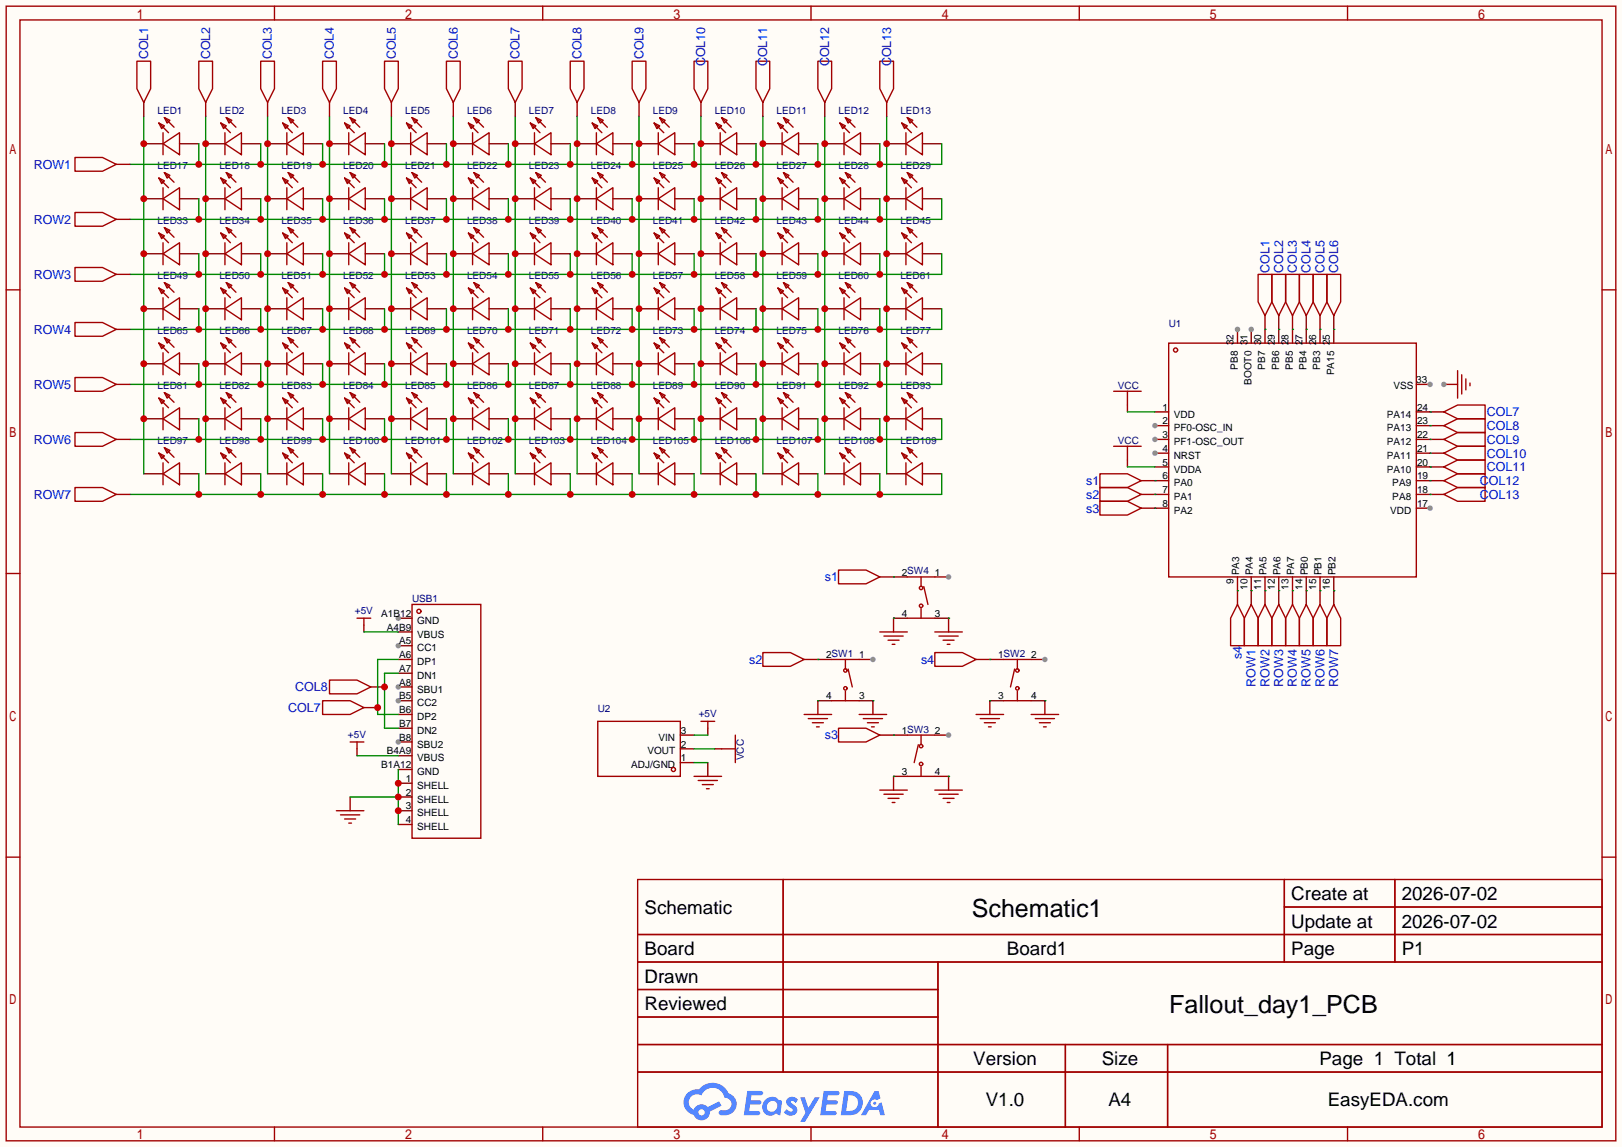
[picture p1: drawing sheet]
<svg xmlns="http://www.w3.org/2000/svg" width="299mm" height="212mm" viewBox="0 0 299 212" stroke-linecap="round" stroke-linejoin="round" font-family="sans-serif">
<defs><g id="words">
<g font-size="4.6">
<text x="179.4" y="169.4">Schematic1</text>
<text x="215.9" y="187.1">Fallout_day1_PCB</text>
</g>
<g font-size="3.5">
<text x="238.4" y="166.2">Create at</text>
<text x="258.8" y="166.2">2026-07-02</text>
<text x="119" y="168.8">Schematic</text>
<text x="238.4" y="171.3">Update at</text>
<text x="258.8" y="171.3">2026-07-02</text>
<text x="119" y="176.4">Board</text>
<text x="185.9" y="176.4">Board1</text>
<text x="238.4" y="176.4">Page</text>
<text x="258.8" y="176.4">P1</text>
<text x="119" y="181.5">Drawn</text>
<text x="119" y="186.6">Reviewed</text>
<text x="179.7" y="196.7">Version</text>
<text x="203.4" y="196.7">Size</text>
<text x="243.6" y="196.7">Page 1 Total 1</text>
<text x="182" y="204.3">V1.0</text>
<text x="204.7" y="204.3">A4</text>
<text x="245.1" y="204.3">EasyEDA.com</text>
</g>
<g font-size="2.3" fill="#00f">
<text x="27.4" y="11" transform="rotate(-90 27.4 11)">COL1</text>
<text x="38.8" y="11" transform="rotate(-90 38.8 11)">COL2</text>
<text x="50.2" y="11" transform="rotate(-90 50.2 11)">COL3</text>
<text x="61.6" y="11" transform="rotate(-90 61.6 11)">COL4</text>
<text x="73.1" y="11" transform="rotate(-90 73.1 11)">COL5</text>
<text x="84.5" y="11" transform="rotate(-90 84.5 11)">COL6</text>
<text x="95.9" y="11" transform="rotate(-90 95.9 11)">COL7</text>
<text x="107.4" y="11" transform="rotate(-90 107.4 11)">COL8</text>
<text x="118.8" y="11" transform="rotate(-90 118.8 11)">COL9</text>
<text x="130.2" y="12.3" transform="rotate(-90 130.2 12.3)">COL10</text>
<text x="141.7" y="12.3" transform="rotate(-90 141.7 12.3)">COL11</text>
<text x="153.1" y="12.3" transform="rotate(-90 153.1 12.3)">COL12</text>
<text x="164.5" y="12.3" transform="rotate(-90 164.5 12.3)">COL13</text>
<text x="6.2" y="31.2">ROW1</text>
<text x="6.2" y="41.3">ROW2</text>
<text x="6.2" y="51.5">ROW3</text>
<text x="234.4" y="50.4" transform="rotate(-90 234.4 50.4)">COL1</text>
<text x="236.9" y="50.4" transform="rotate(-90 236.9 50.4)">COL2</text>
<text x="239.4" y="50.4" transform="rotate(-90 239.4 50.4)">COL3</text>
<text x="242" y="50.4" transform="rotate(-90 242 50.4)">COL4</text>
<text x="244.5" y="50.4" transform="rotate(-90 244.5 50.4)">COL5</text>
<text x="247.1" y="50.4" transform="rotate(-90 247.1 50.4)">COL6</text>
<text x="6.2" y="61.6">ROW4</text>
<text x="6.2" y="71.8">ROW5</text>
<text x="274.5" y="76.9">COL7</text>
<text x="6.2" y="82">ROW6</text>
<text x="274.5" y="82">COL9</text>
<text x="274.5" y="79.4">COL8</text>
<text x="200.5" y="89.6">s1</text>
<text x="273.2" y="89.6">COL12</text>
<text x="274.5" y="87">COL11</text>
<text x="274.5" y="84.5">COL10</text>
<text x="6.2" y="92.1">ROW7</text>
<text x="200.5" y="92.1">s2</text>
<text x="200.5" y="94.7">s3</text>
<text x="273.2" y="92.1">COL13</text>
<text x="152.3" y="107.4">s1</text>
<text x="138.3" y="122.6">s2</text>
<text x="170.1" y="122.6">s4</text>
<text x="229.3" y="121.8" transform="rotate(-90 229.3 121.8)">s4</text>
<text x="53.2" y="131.5">COL7</text>
<text x="54.5" y="127.7">COL8</text>
<text x="231.8" y="126.9" transform="rotate(-90 231.8 126.9)">ROW1</text>
<text x="234.4" y="126.9" transform="rotate(-90 234.4 126.9)">ROW2</text>
<text x="236.9" y="126.9" transform="rotate(-90 236.9 126.9)">ROW3</text>
<text x="239.4" y="126.9" transform="rotate(-90 239.4 126.9)">ROW4</text>
<text x="242" y="126.9" transform="rotate(-90 242 126.9)">ROW5</text>
<text x="244.5" y="126.9" transform="rotate(-90 244.5 126.9)">ROW6</text>
<text x="247.1" y="126.9" transform="rotate(-90 247.1 126.9)">ROW7</text>
<text x="152.3" y="136.6">s3</text>
</g>
<g font-size="1.8" fill="#000080">
<text x="29.1" y="21">LED1</text>
<text x="40.5" y="21">LED2</text>
<text x="51.9" y="21">LED3</text>
<text x="63.4" y="21">LED4</text>
<text x="74.8" y="21">LED5</text>
<text x="86.2" y="21">LED6</text>
<text x="97.7" y="21">LED7</text>
<text x="109.1" y="21">LED8</text>
<text x="120.5" y="21">LED9</text>
<text x="132" y="21">LED10</text>
<text x="143.4" y="21">LED11</text>
<text x="154.8" y="21">LED12</text>
<text x="166.2" y="21">LED13</text>
<text x="29.1" y="31.2">LED17</text>
<text x="40.5" y="31.2">LED18</text>
<text x="51.9" y="31.2">LED19</text>
<text x="63.4" y="31.2">LED20</text>
<text x="74.8" y="31.2">LED21</text>
<text x="86.2" y="31.2">LED22</text>
<text x="97.7" y="31.2">LED23</text>
<text x="109.1" y="31.2">LED24</text>
<text x="120.5" y="31.2">LED25</text>
<text x="132" y="31.2">LED26</text>
<text x="143.4" y="31.2">LED27</text>
<text x="154.8" y="31.2">LED28</text>
<text x="166.2" y="31.2">LED29</text>
<text x="29.1" y="41.3">LED33</text>
<text x="40.5" y="41.3">LED34</text>
<text x="51.9" y="41.3">LED35</text>
<text x="63.4" y="41.3">LED36</text>
<text x="74.8" y="41.3">LED37</text>
<text x="86.2" y="41.3">LED38</text>
<text x="97.7" y="41.3">LED39</text>
<text x="109.1" y="41.3">LED40</text>
<text x="120.5" y="41.3">LED41</text>
<text x="132" y="41.3">LED42</text>
<text x="143.4" y="41.3">LED43</text>
<text x="154.8" y="41.3">LED44</text>
<text x="166.2" y="41.3">LED45</text>
<text x="29.1" y="51.5">LED49</text>
<text x="40.5" y="51.5">LED50</text>
<text x="51.9" y="51.5">LED51</text>
<text x="63.4" y="51.5">LED52</text>
<text x="74.8" y="51.5">LED53</text>
<text x="86.2" y="51.5">LED54</text>
<text x="97.7" y="51.5">LED55</text>
<text x="109.1" y="51.5">LED56</text>
<text x="120.5" y="51.5">LED57</text>
<text x="132" y="51.5">LED58</text>
<text x="143.4" y="51.5">LED59</text>
<text x="154.8" y="51.5">LED60</text>
<text x="166.2" y="51.5">LED61</text>
<text x="29.1" y="61.6">LED65</text>
<text x="40.5" y="61.6">LED66</text>
<text x="51.9" y="61.6">LED67</text>
<text x="63.4" y="61.6">LED68</text>
<text x="74.8" y="61.6">LED69</text>
<text x="86.2" y="61.6">LED70</text>
<text x="97.7" y="61.6">LED71</text>
<text x="109.1" y="61.6">LED72</text>
<text x="120.5" y="61.6">LED73</text>
<text x="132" y="61.6">LED74</text>
<text x="143.4" y="61.6">LED75</text>
<text x="154.8" y="61.6">LED76</text>
<text x="166.2" y="61.6">LED77</text>
<text x="215.8" y="60.4">U1</text>
<text x="29.1" y="71.8">LED81</text>
<text x="40.5" y="71.8">LED82</text>
<text x="51.9" y="71.8">LED83</text>
<text x="63.4" y="71.8">LED84</text>
<text x="74.8" y="71.8">LED85</text>
<text x="86.2" y="71.8">LED86</text>
<text x="97.7" y="71.8">LED87</text>
<text x="109.1" y="71.8">LED88</text>
<text x="120.5" y="71.8">LED89</text>
<text x="132" y="71.8">LED90</text>
<text x="143.4" y="71.8">LED91</text>
<text x="154.8" y="71.8">LED92</text>
<text x="166.2" y="71.8">LED93</text>
<text x="206.4" y="71.8">VCC</text>
<text x="29.1" y="82">LED97</text>
<text x="40.5" y="82">LED98</text>
<text x="51.9" y="82">LED99</text>
<text x="63.4" y="82">LED100</text>
<text x="74.8" y="82">LED101</text>
<text x="86.2" y="82">LED102</text>
<text x="97.7" y="82">LED103</text>
<text x="109.1" y="82">LED104</text>
<text x="120.5" y="82">LED105</text>
<text x="132" y="82">LED106</text>
<text x="143.4" y="82">LED107</text>
<text x="154.8" y="82">LED108</text>
<text x="166.2" y="82">LED109</text>
<text x="206.4" y="82">VCC</text>
<text x="65.5" y="113.5">+5V</text>
<text x="76.1" y="111.2">USB1</text>
<text x="110.4" y="131.5">U2</text>
<text x="64.2" y="136.3">+5V</text>
<text x="129" y="132.5">+5V</text>
<text x="137.3" y="140.4" transform="rotate(-90 137.3 140.4)">VCC</text>
</g>
<g font-size="1.8">
<text x="227.8" y="63.7" transform="rotate(-90 227.8 63.7)">32</text>
<text x="230.3" y="63.7" transform="rotate(-90 230.3 63.7)">31</text>
<text x="232.8" y="63.7" transform="rotate(-90 232.8 63.7)">30</text>
<text x="235.4" y="63.7" transform="rotate(-90 235.4 63.7)">29</text>
<text x="237.9" y="63.7" transform="rotate(-90 237.9 63.7)">28</text>
<text x="240.5" y="63.7" transform="rotate(-90 240.5 63.7)">27</text>
<text x="243" y="63.7" transform="rotate(-90 243 63.7)">26</text>
<text x="245.5" y="63.7" transform="rotate(-90 245.5 63.7)">25</text>
<text x="228.5" y="68.3" transform="rotate(-90 228.5 68.3)">PB8</text>
<text x="231.1" y="71.1" transform="rotate(-90 231.1 71.1)">BOOT0</text>
<text x="233.6" y="68.3" transform="rotate(-90 233.6 68.3)">PB7</text>
<text x="236.1" y="68.3" transform="rotate(-90 236.1 68.3)">PB6</text>
<text x="238.7" y="68.3" transform="rotate(-90 238.7 68.3)">PB5</text>
<text x="241.2" y="68.3" transform="rotate(-90 241.2 68.3)">PB4</text>
<text x="243.8" y="68.3" transform="rotate(-90 243.8 68.3)">PB3</text>
<text x="246.3" y="69.3" transform="rotate(-90 246.3 69.3)">PA15</text>
<text x="257.3" y="71.8">VSS</text>
<text x="261.5" y="70.8">33</text>
<text x="214.6" y="75.8">1</text>
<text x="216.7" y="77.1">VDD</text>
<text x="256" y="77.1">PA14</text>
<text x="261.6" y="75.8">24</text>
<text x="214.6" y="78.4">2</text>
<text x="214.6" y="80.9">3</text>
<text x="214.6" y="83.5">4</text>
<text x="216.7" y="79.7">PF0-OSC_IN</text>
<text x="216.7" y="82.2">PF1-OSC_OUT</text>
<text x="256" y="82.2">PA12</text>
<text x="256" y="79.7">PA13</text>
<text x="261.6" y="83.5">21</text>
<text x="261.6" y="80.9">22</text>
<text x="261.6" y="78.4">23</text>
<text x="214.6" y="86">5</text>
<text x="214.6" y="88.5">6</text>
<text x="216.7" y="84.7">NRST</text>
<text x="216.7" y="87.3">VDDA</text>
<text x="216.7" y="89.8">PA0</text>
<text x="256" y="87.3">PA10</text>
<text x="256" y="84.7">PA11</text>
<text x="257.1" y="89.8">PA9</text>
<text x="261.6" y="88.5">19</text>
<text x="261.6" y="86">20</text>
<text x="214.6" y="91.1">7</text>
<text x="214.6" y="93.6">8</text>
<text x="216.7" y="92.4">PA1</text>
<text x="216.7" y="94.9">PA2</text>
<text x="256.7" y="94.9">VDD</text>
<text x="257.1" y="92.4">PA8</text>
<text x="261.6" y="93.6">17</text>
<text x="261.6" y="91.1">18</text>
<text x="166.5" y="106.3">2SW4</text>
<text x="172.6" y="106.3">1</text>
<text x="227.8" y="107.9" transform="rotate(-90 227.8 107.9)">9</text>
<text x="228.8" y="106.3" transform="rotate(-90 228.8 106.3)">PA3</text>
<text x="231.3" y="106.3" transform="rotate(-90 231.3 106.3)">PA4</text>
<text x="233.9" y="106.3" transform="rotate(-90 233.9 106.3)">PA5</text>
<text x="236.4" y="106.3" transform="rotate(-90 236.4 106.3)">PA6</text>
<text x="238.9" y="106.3" transform="rotate(-90 238.9 106.3)">PA7</text>
<text x="241.5" y="106.3" transform="rotate(-90 241.5 106.3)">PB0</text>
<text x="244" y="106.3" transform="rotate(-90 244 106.3)">PB1</text>
<text x="246.6" y="106.3" transform="rotate(-90 246.6 106.3)">PB2</text>
<text x="70.4" y="113.9">A1B12</text>
<text x="166.5" y="113.9">4</text>
<text x="172.6" y="113.9">3</text>
<text x="230.3" y="109" transform="rotate(-90 230.3 109)">10</text>
<text x="232.8" y="109" transform="rotate(-90 232.8 109)">11</text>
<text x="235.4" y="109" transform="rotate(-90 235.4 109)">12</text>
<text x="237.9" y="109" transform="rotate(-90 237.9 109)">13</text>
<text x="240.5" y="109" transform="rotate(-90 240.5 109)">14</text>
<text x="243" y="109" transform="rotate(-90 243 109)">15</text>
<text x="245.5" y="109" transform="rotate(-90 245.5 109)">16</text>
<text x="71.4" y="116.5">A4B9</text>
<text x="73.7" y="119">A5</text>
<text x="77" y="117.8">VBUS</text>
<text x="77" y="115.2">GND</text>
<text x="73.7" y="124.1">A7</text>
<text x="73.7" y="121.6">A6</text>
<text x="77" y="125.4">DN1</text>
<text x="77" y="122.8">DP1</text>
<text x="77" y="120.3">CC1</text>
<text x="152.5" y="121.6">2SW1</text>
<text x="158.6" y="121.6">1</text>
<text x="184.3" y="121.6">1SW2</text>
<text x="190.4" y="121.6">2</text>
<text x="73.7" y="131.7">B6</text>
<text x="73.7" y="129.2">B5</text>
<text x="73.7" y="126.6">A8</text>
<text x="77" y="130.5">CC2</text>
<text x="77" y="127.9">SBU1</text>
<text x="152.5" y="129.2">4</text>
<text x="158.6" y="129.2">3</text>
<text x="184.3" y="129.2">3</text>
<text x="190.4" y="129.2">4</text>
<text x="73.7" y="136.8">B8</text>
<text x="73.7" y="134.3">B7</text>
<text x="77" y="135.5">DN2</text>
<text x="77" y="133">DP2</text>
<text x="121.6" y="136.8">VIN</text>
<text x="125.7" y="135.5">3</text>
<text x="166.5" y="135.5">1SW3</text>
<text x="172.6" y="135.5">2</text>
<text x="70.4" y="141.9">B1A12</text>
<text x="71.4" y="139.3">B4A9</text>
<text x="77" y="143.2">GND</text>
<text x="77" y="140.6">VBUS</text>
<text x="77" y="138.1">SBU2</text>
<text x="116.6" y="141.9">ADJ/GND</text>
<text x="119.5" y="139.3">VOUT</text>
<text x="125.7" y="140.6">1</text>
<text x="125.7" y="138.1">2</text>
<text x="166.5" y="143.2">3</text>
<text x="172.6" y="143.2">4</text>
<text x="74.9" y="149.5">3</text>
<text x="74.9" y="147">2</text>
<text x="74.9" y="144.4">1</text>
<text x="77" y="148.2">SHELL</text>
<text x="77" y="145.7">SHELL</text>
<text x="74.9" y="152">4</text>
<text x="77" y="153.3">SHELL</text>
<text x="77" y="150.8">SHELL</text>
</g>
</g></defs>
<path d="M0 0h299.5v211.8h-299.5z" fill="#fffcf7"/>
<g fill="none" stroke="#a10000" stroke-width=".25">
<path d="M1.1 1.1h297.2v209.6h-297.2zM3.7 3.7h292.1v204.5h-292.1zM50.7 1.1v2.6M100.2 1.1v2.6M149.7 1.1v2.6M199.3 1.1v2.6M248.8 1.1v2.6M1.1 53.5h2.6M295.8 53.5h2.5M1.1 105.9h2.6M295.8 105.9h2.5M1.1 158.3h2.6"/>
<path d="M295.8 158.3h2.5M117.7 162.4h178.1v45.8h-178.1zM117.7 172.6h178.1M117.7 177.7h178.1M144.6 162.4v35.6M173.2 177.7v30.5M237.1 162.4v15.3M237.1 167.5h58.7M257.5 162.4v15.3M117.7 182.8h55.5M117.7 192.9h178.1M117.7 187.8h55.5"/>
<path d="M117.7 198h178.1M196.7 192.9v15.3M215.6 192.9v15.3M50.7 208.2v2.5M100.2 208.2v2.5M149.7 208.2v2.5M199.3 208.2v2.5M248.8 208.2v2.5"/>
</g>
<g fill="#5487ff">
<path d="M145.5 202.8a1.3 1.3 0 0 1 1.8 .3l-.4 .6a.54 .54 0 0 0-.9-.2l.1 .2a1.58 1.58 0 0 1 1.1 1.6 1.43 1.43 0 0 1-2.5 .1l.5-.6a.64 .64 0 0 0 .5 .5 .64 .64 0 0 0 .7-.3l-.2-.2a1.6 1.6 0 0 1-1-1.6z"/>
<path d="M147.7 202.7h.9l.7 1.9 1.1-1.9h.9l-2.7 4.5h-.9l1-1.7z"/>
<path d="M138 201.5h1.6a1.31 1.31 0 0 1 1.2 .2 .4 .4 0 0 1-.3 .6h-1.8l-.1 .9h1.6a.4 .4 0 0 1 .4 .4 .4 .4 0 0 1-.4 .4h-1.7l-.2 1.2h.8a1.23 1.23 0 0 1 1.2 .2 .39 .39 0 0 1-.3 .6h-2.7z"/>
<path d="M152.1 201.5h1.6a1.32 1.32 0 0 1 1.3 .2 .39 .39 0 0 1-.4 .6h-1.7l-.2 .9h1.7a.4 .4 0 0 1 .3 .4 .4 .4 0 0 1-.4 .4h-1.7l-.2 1.2h.8a1.23 1.23 0 0 1 1.2 .2 .39 .39 0 0 1-.3 .6h-2.7z"/>
<path d="M161.5 201.5h.7l.4 1.3-.7 .4a.75 .75 0 0 0-1.1 .3 .75 .75 0 0 0 .5 1 .75 .75 0 0 0 .9-.6l.6-.3 .6 2.4h-.9l-.2-1h-1.9l-.5 1h-.9z"/>
<path d="M155.9 201.5l-.7 4.5h1.5a2.27 2.27 0 0 0 2.6-2.3 2.27 2.27 0 0 0-2.7-2.2zM156.6 202.3a1.5 1.5 0 0 1 1.8 1.5 1.5 1.5 0 0 1-1.9 1.4h-.3z"/>
<path d="M141.3 203.1a1.62 1.62 0 0 0-.4 2.1 1.62 1.62 0 0 0 2 .7l.4-.3 .3 .3 .5 .1 .3-2.5-.2-.3h-.4a1.58 1.58 0 0 0-2.5-.1zM141.9 203.6a.99 .99 0 0 1 1.6 .3 .99 .99 0 0 1-.9 1.4 .94 .94 0 0 1-1-.5 .94 .94 0 0 1 .3-1.2z"/>
<path d="M126.9 201.9a2.37 2.37 0 0 0 1.2 4 1.54 1.54 0 0 0 1.7 1 1.54 1.54 0 0 0 1.3-1.6l2.1-1.1-.5-.8-2 1.1a1.57 1.57 0 0 0-2.6 .4 1.5 1.5 0 0 1-.8-2.1 1.5 1.5 0 0 1 2.2-.5 2.23 2.23 0 0 1 2.3-1.4 2.23 2.23 0 0 1 2 1.8 1.16 1.16 0 0 1 1.2 1.1 1.16 1.16 0 0 1-1 1.3h-.7a.47 .47 0 0 0-.6 .3 .47 .47 0 0 0 .4 .6 2.23 2.23 0 0 0 2.3-.7 2.23 2.23 0 0 0 .4-2.3 2.16 2.16 0 0 0-1.3-1.1 3.2 3.2 0 0 0-5.4-.7l-1.2 .1zM129 205.4a.58 .58 0 0 1 1.1 0 .58 .58 0 0 1-1.1 0z"/>
<circle cx="161.5" cy="203.8" r=".28"/>
</g>
<g fill="none" stroke="#870000" stroke-width=".25">
<path d="M26.5 26.5h3.6M26.5 36.7h3.6M33.1 26.5h3.6M33.1 36.7h3.6M38 26.5h3.5M38 36.7h3.5M44.6 26.5h3.5M44.6 36.7h3.5M49.4 26.5h3.6M49.4 36.7h3.6M56 26.5h3.6M56 36.7h3.6"/>
<path d="M60.8 26.5h3.6M60.8 36.7h3.6M67.4 26.5h3.6M67.4 36.7h3.6M72.3 26.5h3.5M72.3 36.7h3.5M78.9 26.5h3.5M78.9 36.7h3.5M83.7 26.5h3.5M83.7 36.7h3.5M90.3 26.5h3.6M90.3 36.7h3.6"/>
<path d="M95.1 26.5h3.6M95.1 36.7h3.6M101.7 26.5h3.6M101.7 36.7h3.6M106.6 26.5h3.5M106.6 36.7h3.5M113.2 26.5h3.5M113.2 36.7h3.5M118 26.5h3.5M118 36.7h3.5M124.6 26.5h3.5M124.6 36.7h3.5"/>
<path d="M129.4 26.5h3.6M129.4 36.7h3.6M136 26.5h3.6M136 36.7h3.6M140.8 26.5h3.6M140.8 36.7h3.6M147.4 26.5h3.6M147.4 36.7h3.6M152.3 26.5h3.5M152.3 36.7h3.5M158.9 26.5h3.5M158.9 36.7h3.5"/>
<path d="M163.7 26.5h3.6M163.7 36.7h3.6M170.3 26.5h3.6M170.3 36.7h3.6M26.5 46.9h3.6M26.5 57h3.6M33.1 46.9h3.6M33.1 57h3.6M38 46.9h3.5M38 57h3.5M44.6 46.9h3.5M44.6 57h3.5"/>
<path d="M49.4 46.9h3.6M49.4 57h3.6M56 46.9h3.6M56 57h3.6M60.8 46.9h3.6M60.8 57h3.6M67.4 46.9h3.6M67.4 57h3.6M72.3 46.9h3.5M72.3 57h3.5M78.9 46.9h3.5M78.9 57h3.5"/>
<path d="M83.7 46.9h3.5M83.7 57h3.5M90.3 46.9h3.6M90.3 57h3.6M95.1 46.9h3.6M95.1 57h3.6M101.7 46.9h3.6M101.7 57h3.6M106.6 46.9h3.5M106.6 57h3.5M113.2 46.9h3.5M113.2 57h3.5"/>
<path d="M118 46.9h3.5M118 57h3.5M124.6 46.9h3.5M124.6 57h3.5M129.4 46.9h3.6M129.4 57h3.6M136 46.9h3.6M136 57h3.6M140.8 46.9h3.6M140.8 57h3.6M147.4 46.9h3.6M147.4 57h3.6"/>
<path d="M152.3 46.9h3.5M152.3 57h3.5M158.9 46.9h3.5M158.9 57h3.5M163.7 46.9h3.6M163.7 57h3.6M170.3 46.9h3.6M170.3 57h3.6M26.5 67.2h3.6M26.5 77.3h3.6M33.1 67.2h3.6M33.1 77.3h3.6"/>
<path d="M38 67.2h3.5M38 77.3h3.5M44.6 67.2h3.5M44.6 77.3h3.5M49.4 67.2h3.6M49.4 77.3h3.6M56 67.2h3.6M56 77.3h3.6M60.8 67.2h3.6M60.8 77.3h3.6M67.4 67.2h3.6M67.4 77.3h3.6"/>
<path d="M72.3 67.2h3.5M72.3 77.3h3.5M78.9 67.2h3.5M78.9 77.3h3.5M83.7 67.2h3.5M83.7 77.3h3.5M90.3 67.2h3.6M90.3 77.3h3.6M95.1 67.2h3.6M95.1 77.3h3.6M101.7 67.2h3.6M101.7 77.3h3.6"/>
<path d="M106.6 67.2h3.5M106.6 77.3h3.5M113.2 67.2h3.5M113.2 77.3h3.5M118 67.2h3.5M118 77.3h3.5M124.6 67.2h3.5M124.6 77.3h3.5M129.4 67.2h3.6M129.4 77.3h3.6M136 67.2h3.6M136 77.3h3.6"/>
<path d="M140.8 67.2h3.6M140.8 77.3h3.6M147.4 67.2h3.6M147.4 77.3h3.6M152.3 67.2h3.5M152.3 77.3h3.5M158.9 67.2h3.5M158.9 77.3h3.5M163.7 67.2h3.6M163.7 77.3h3.6M170.3 67.2h3.6M170.3 77.3h3.6"/>
<path d="M26.5 87.5h3.6M33.1 87.5h3.6M38 87.5h3.5M44.6 87.5h3.5M49.4 87.5h3.6M56 87.5h3.6M60.8 87.5h3.6M67.4 87.5h3.6M72.3 87.5h3.5M78.9 87.5h3.5M83.7 87.5h3.5M90.3 87.5h3.6"/>
<path d="M95.1 87.5h3.6M101.7 87.5h3.6M106.6 87.5h3.5M113.2 87.5h3.5M118 87.5h3.5M124.6 87.5h3.5M129.4 87.5h3.6M136 87.5h3.6M140.8 87.5h3.6M147.4 87.5h3.6M152.3 87.5h3.5M158.9 87.5h3.5"/>
<path d="M163.7 87.5h3.6M170.3 87.5h3.6"/>
</g>
<g fill="none" stroke="#a10000" stroke-width=".25">
<path d="M29.3 32.9l1.1 .5-.6 .5zM29.3 22.7l1.1 .5-.6 .5zM29.3 32.9l1.8 1.8M29.3 22.7l1.8 1.8M30.1 36.7l3-2v4zM30.1 26.5l3-2v4.1zM30.1 24.5v4.1M30.1 34.7v4M30.4 31.9l1 .5-.5 .5zM30.4 21.7l1 .5-.5 .5zM30.4 31.9l1.7 1.8M30.4 21.7l1.7 1.8"/>
<path d="M40.8 22.7l1 .5-.5 .5zM40.8 32.9l1 .5-.5 .5zM40.8 22.7l1.7 1.8M40.8 32.9l1.7 1.8M41.5 26.5l3.1-2v4.1zM41.5 36.7l3.1-2v4zM41.5 24.5v4.1M41.5 34.7v4M41.8 21.7l1 .5-.5 .5zM41.8 31.9l1 .5-.5 .5zM41.8 21.7l1.8 1.8M41.8 31.9l1.8 1.8"/>
<path d="M52.2 32.9l1 .5-.5 .5zM52.2 22.7l1 .5-.5 .5zM52.2 32.9l1.8 1.8M52.2 22.7l1.8 1.8M53 36.7l3-2v4zM53 26.5l3-2v4.1zM53 24.5v4.1M53 34.7v4M53.2 31.9l1 .5-.5 .5zM53.2 21.7l1 .5-.5 .5zM53.2 31.9l1.8 1.8M53.2 21.7l1.8 1.8"/>
<path d="M63.6 22.7l1 .5-.5 .5zM63.6 32.9l1 .5-.5 .5zM63.6 22.7l1.8 1.8M63.6 32.9l1.8 1.8M64.4 26.5l3-2v4.1zM64.4 36.7l3-2v4zM64.4 24.5v4.1M64.4 34.7v4M64.6 21.7l1.1 .5-.5 .5zM64.6 31.9l1.1 .5-.5 .5zM64.6 21.7l1.8 1.8M64.6 31.9l1.8 1.8"/>
<path d="M75.1 22.7l1 .5-.5 .5zM75.1 32.9l1 .5-.5 .5zM75.1 22.7l1.7 1.8M75.1 32.9l1.7 1.8M75.8 26.5l3.1-2v4.1zM75.8 36.7l3.1-2v4zM75.8 24.5v4.1M75.8 34.7v4M76.1 21.7l1 .5-.5 .5zM76.1 31.9l1 .5-.5 .5zM76.1 21.7l1.8 1.8M76.1 31.9l1.8 1.8"/>
<path d="M86.5 22.7l1 .5-.5 .5zM86.5 32.9l1 .5-.5 .5zM86.5 22.7l1.8 1.8M86.5 32.9l1.8 1.8M87.2 26.5l3.1-2v4.1zM87.2 36.7l3.1-2v4zM87.2 24.5v4.1M87.2 34.7v4M87.5 21.7l1 .5-.5 .5zM87.5 31.9l1 .5-.5 .5zM87.5 21.7l1.8 1.8M87.5 31.9l1.8 1.8"/>
<path d="M97.9 22.7l1 .5-.5 .5zM97.9 32.9l1 .5-.5 .5zM97.9 22.7l1.8 1.8M97.9 32.9l1.8 1.8M98.7 26.5l3-2v4.1zM98.7 36.7l3-2v4zM98.7 24.5v4.1M98.7 34.7v4M98.9 21.7l1 .5-.5 .5zM98.9 31.9l1 .5-.5 .5zM98.9 21.7l1.8 1.8M98.9 31.9l1.8 1.8"/>
<path d="M109.3 22.7l1.1 .5-.5 .5zM109.3 32.9l1.1 .5-.5 .5zM109.3 22.7l1.8 1.8M109.3 32.9l1.8 1.8M110.1 26.5l3.1-2v4.1zM110.1 36.7l3.1-2v4zM110.1 24.5v4.1M110.1 34.7v4M110.4 21.7l1 .5-.5 .5zM110.4 31.9l1 .5-.5 .5zM110.4 21.7l1.7 1.8M110.4 31.9l1.7 1.8"/>
<path d="M120.8 22.7l1 .5-.5 .5zM120.8 32.9l1 .5-.5 .5zM120.8 22.7l1.8 1.8M120.8 32.9l1.8 1.8M121.5 26.5l3.1-2v4.1zM121.5 36.7l3.1-2v4zM121.5 24.5v4.1M121.5 34.7v4M121.8 21.7l1 .5-.5 .5zM121.8 31.9l1 .5-.5 .5zM121.8 21.7l1.8 1.8M121.8 31.9l1.8 1.8"/>
<path d="M132.2 22.7l1 .5-.5 .5zM132.2 32.9l1 .5-.5 .5zM132.2 22.7l1.8 1.8M132.2 32.9l1.8 1.8M133 26.5l3-2v4.1zM133 36.7l3-2v4zM133 24.5v4.1M133 34.7v4M133.2 21.7l1 .5-.5 .5zM133.2 31.9l1 .5-.5 .5zM133.2 21.7l1.8 1.8M133.2 31.9l1.8 1.8"/>
<path d="M143.6 32.9l1.1 .5-.6 .5zM143.6 22.7l1.1 .5-.6 .5zM143.6 32.9l1.8 1.8M143.6 22.7l1.8 1.8M144.4 36.7l3-2v4zM144.4 26.5l3-2v4.1zM144.4 24.5v4.1M144.4 34.7v4M144.7 31.9l1 .5-.5 .5zM144.7 21.7l1 .5-.5 .5zM144.7 31.9l1.7 1.8M144.7 21.7l1.7 1.8"/>
<path d="M155.1 22.7l1 .5-.5 .5zM155.1 32.9l1 .5-.5 .5zM155.1 22.7l1.7 1.8M155.1 32.9l1.7 1.8M155.8 26.5l3.1-2v4.1zM155.8 36.7l3.1-2v4zM155.8 24.5v4.1M155.8 34.7v4M156.1 21.7l1 .5-.5 .5zM156.1 31.9l1 .5-.5 .5zM156.1 21.7l1.8 1.8M156.1 31.9l1.8 1.8"/>
<path d="M166.5 32.9l1 .5-.5 .5zM166.5 22.7l1 .5-.5 .5zM166.5 32.9l1.8 1.8M166.5 22.7l1.8 1.8M167.3 36.7l3-2v4zM167.3 26.5l3-2v4.1zM167.3 24.5v4.1M167.3 34.7v4M167.5 31.9l1 .5-.5 .5zM167.5 21.7l1 .5-.5 .5zM167.5 31.9l1.8 1.8M167.5 21.7l1.8 1.8"/>
<path d="M29.3 53.2l1.1 .5-.6 .5zM29.3 43.1l1.1 .5-.6 .5zM29.3 53.2l1.8 1.8M29.3 43.1l1.8 1.7M30.1 57l3-2v4.1zM30.1 46.9l3-2.1v4.1zM30.1 44.8v4.1M30.1 55v4.1M30.4 52.2l1 .5-.5 .5zM30.4 42l1 .5-.5 .6zM30.4 52.2l1.7 1.8M30.4 42l1.7 1.8"/>
<path d="M40.8 43.1l1 .5-.5 .5zM40.8 53.2l1 .5-.5 .5zM40.8 43.1l1.7 1.7M40.8 53.2l1.7 1.8M41.5 46.9l3.1-2.1v4.1zM41.5 57l3.1-2v4.1zM41.5 44.8v4.1M41.5 55v4.1M41.8 42l1 .5-.5 .6zM41.8 52.2l1 .5-.5 .5zM41.8 42l1.8 1.8M41.8 52.2l1.8 1.8"/>
<path d="M52.2 43.1l1 .5-.5 .5zM52.2 53.2l1 .5-.5 .5zM52.2 43.1l1.8 1.7M52.2 53.2l1.8 1.8M53 46.9l3-2.1v4.1zM53 57l3-2v4.1zM53 44.8v4.1M53 55v4.1M53.2 42l1 .5-.5 .6zM53.2 52.2l1 .5-.5 .5zM53.2 42l1.8 1.8M53.2 52.2l1.8 1.8"/>
<path d="M63.6 43.1l1 .5-.5 .5zM63.6 53.2l1 .5-.5 .5zM63.6 43.1l1.8 1.7M63.6 53.2l1.8 1.8M64.4 46.9l3-2.1v4.1zM64.4 57l3-2v4.1zM64.4 44.8v4.1M64.4 55v4.1M64.6 42l1.1 .5-.5 .6zM64.6 52.2l1.1 .5-.5 .5zM64.6 42l1.8 1.8M64.6 52.2l1.8 1.8"/>
<path d="M75.1 43.1l1 .5-.5 .5zM75.1 53.2l1 .5-.5 .5zM75.1 43.1l1.7 1.7M75.1 53.2l1.7 1.8M75.8 46.9l3.1-2.1v4.1zM75.8 57l3.1-2v4.1zM75.8 44.8v4.1M75.8 55v4.1M76.1 42l1 .5-.5 .6zM76.1 52.2l1 .5-.5 .5zM76.1 42l1.8 1.8M76.1 52.2l1.8 1.8"/>
<path d="M86.5 43.1l1 .5-.5 .5zM86.5 53.2l1 .5-.5 .5zM86.5 43.1l1.8 1.7M86.5 53.2l1.8 1.8M87.2 46.9l3.1-2.1v4.1zM87.2 57l3.1-2v4.1zM87.2 44.8v4.1M87.2 55v4.1M87.5 42l1 .5-.5 .6zM87.5 52.2l1 .5-.5 .5zM87.5 42l1.8 1.8M87.5 52.2l1.8 1.8"/>
<path d="M97.9 43.1l1 .5-.5 .5zM97.9 53.2l1 .5-.5 .5zM97.9 43.1l1.8 1.7M97.9 53.2l1.8 1.8M98.7 46.9l3-2.1v4.1zM98.7 57l3-2v4.1zM98.7 44.8v4.1M98.7 55v4.1M98.9 42l1 .5-.5 .6zM98.9 52.2l1 .5-.5 .5zM98.9 42l1.8 1.8M98.9 52.2l1.8 1.8"/>
<path d="M109.3 43.1l1.1 .5-.5 .5zM109.3 53.2l1.1 .5-.5 .5zM109.3 43.1l1.8 1.7M109.3 53.2l1.8 1.8M110.1 46.9l3.1-2.1v4.1zM110.1 57l3.1-2v4.1zM110.1 44.8v4.1M110.1 55v4.1M110.4 42l1 .5-.5 .6zM110.4 52.2l1 .5-.5 .5zM110.4 42l1.7 1.8M110.4 52.2l1.7 1.8"/>
<path d="M120.8 43.1l1 .5-.5 .5zM120.8 53.2l1 .5-.5 .5zM120.8 43.1l1.8 1.7M120.8 53.2l1.8 1.8M121.5 46.9l3.1-2.1v4.1zM121.5 57l3.1-2v4.1zM121.5 44.8v4.1M121.5 55v4.1M121.8 42l1 .5-.5 .6zM121.8 52.2l1 .5-.5 .5zM121.8 42l1.8 1.8M121.8 52.2l1.8 1.8"/>
<path d="M132.2 53.2l1 .5-.5 .5zM132.2 43.1l1 .5-.5 .5zM132.2 53.2l1.8 1.8M132.2 43.1l1.8 1.7M133 57l3-2v4.1zM133 46.9l3-2.1v4.1zM133 44.8v4.1M133 55v4.1M133.2 52.2l1 .5-.5 .5zM133.2 42l1 .5-.5 .6zM133.2 52.2l1.8 1.8M133.2 42l1.8 1.8"/>
<path d="M143.6 53.2l1.1 .5-.6 .5zM143.6 43.1l1.1 .5-.6 .5zM143.6 53.2l1.8 1.8M143.6 43.1l1.8 1.7M144.4 57l3-2v4.1zM144.4 46.9l3-2.1v4.1zM144.4 44.8v4.1M144.4 55v4.1M144.7 52.2l1 .5-.5 .5zM144.7 42l1 .5-.5 .6zM144.7 52.2l1.7 1.8M144.7 42l1.7 1.8"/>
<path d="M155.1 43.1l1 .5-.5 .5zM155.1 53.2l1 .5-.5 .5zM155.1 43.1l1.7 1.7M155.1 53.2l1.7 1.8M155.8 46.9l3.1-2.1v4.1zM155.8 57l3.1-2v4.1zM155.8 44.8v4.1M155.8 55v4.1M156.1 42l1 .5-.5 .6zM156.1 52.2l1 .5-.5 .5zM156.1 42l1.8 1.8M156.1 52.2l1.8 1.8"/>
<path d="M166.5 53.2l1 .5-.5 .5zM166.5 43.1l1 .5-.5 .5zM166.5 53.2l1.8 1.8M166.5 43.1l1.8 1.7M167.3 57l3-2v4.1zM167.3 46.9l3-2.1v4.1zM167.3 44.8v4.1M167.3 55v4.1M167.5 52.2l1 .5-.5 .5zM167.5 42l1 .5-.5 .6zM167.5 52.2l1.8 1.8M167.5 42l1.8 1.8"/>
<path d="M29.3 63.4l1.1 .5-.6 .5zM29.3 73.5l1.1 .5-.6 .5zM29.3 63.4l1.8 1.8M29.3 73.5l1.8 1.8M30.1 67.2l3-2v4zM30.1 77.3l3-2v4.1zM30.1 65.2v4M30.1 75.3v4.1M30.4 62.4l1 .5-.5 .5zM30.4 72.5l1 .5-.5 .5zM30.4 62.4l1.7 1.7M30.4 72.5l1.7 1.8"/>
<path d="M40.8 73.5l1 .5-.5 .5zM40.8 63.4l1 .5-.5 .5zM40.8 73.5l1.7 1.8M40.8 63.4l1.7 1.8M41.5 77.3l3.1-2v4.1zM41.5 67.2l3.1-2v4zM41.5 65.2v4M41.5 75.3v4.1M41.8 72.5l1 .5-.5 .5zM41.8 62.4l1 .5-.5 .5zM41.8 72.5l1.8 1.8M41.8 62.4l1.8 1.7"/>
<path d="M52.2 63.4l1 .5-.5 .5zM52.2 73.5l1 .5-.5 .5zM52.2 63.4l1.8 1.8M52.2 73.5l1.8 1.8M53 67.2l3-2v4zM53 77.3l3-2v4.1zM53 65.2v4M53 75.3v4.1M53.2 62.4l1 .5-.5 .5zM53.2 72.5l1 .5-.5 .5zM53.2 62.4l1.8 1.7M53.2 72.5l1.8 1.8"/>
<path d="M63.6 63.4l1 .5-.5 .5zM63.6 73.5l1 .5-.5 .5zM63.6 63.4l1.8 1.8M63.6 73.5l1.8 1.8M64.4 67.2l3-2v4zM64.4 77.3l3-2v4.1zM64.4 65.2v4M64.4 75.3v4.1M64.6 62.4l1.1 .5-.5 .5zM64.6 72.5l1.1 .5-.5 .5zM64.6 62.4l1.8 1.7M64.6 72.5l1.8 1.8"/>
<path d="M75.1 63.4l1 .5-.5 .5zM75.1 73.5l1 .5-.5 .5zM75.1 63.4l1.7 1.8M75.1 73.5l1.7 1.8M75.8 67.2l3.1-2v4zM75.8 77.3l3.1-2v4.1zM75.8 65.2v4M75.8 75.3v4.1M76.1 62.4l1 .5-.5 .5zM76.1 72.5l1 .5-.5 .5zM76.1 62.4l1.8 1.7M76.1 72.5l1.8 1.8"/>
<path d="M86.5 63.4l1 .5-.5 .5zM86.5 73.5l1 .5-.5 .5zM86.5 63.4l1.8 1.8M86.5 73.5l1.8 1.8M87.2 67.2l3.1-2v4zM87.2 77.3l3.1-2v4.1zM87.2 65.2v4M87.2 75.3v4.1M87.5 62.4l1 .5-.5 .5zM87.5 72.5l1 .5-.5 .5zM87.5 62.4l1.8 1.7M87.5 72.5l1.8 1.8"/>
<path d="M97.9 63.4l1 .5-.5 .5zM97.9 73.5l1 .5-.5 .5zM97.9 63.4l1.8 1.8M97.9 73.5l1.8 1.8M98.7 67.2l3-2v4zM98.7 77.3l3-2v4.1zM98.7 65.2v4M98.7 75.3v4.1M98.9 62.4l1 .5-.5 .5zM98.9 72.5l1 .5-.5 .5zM98.9 62.4l1.8 1.7M98.9 72.5l1.8 1.8"/>
<path d="M109.3 73.5l1.1 .5-.5 .5zM109.3 63.4l1.1 .5-.5 .5zM109.3 73.5l1.8 1.8M109.3 63.4l1.8 1.8M110.1 77.3l3.1-2v4.1zM110.1 67.2l3.1-2v4zM110.1 65.2v4M110.1 75.3v4.1M110.4 72.5l1 .5-.5 .5zM110.4 62.4l1 .5-.5 .5zM110.4 72.5l1.7 1.8M110.4 62.4l1.7 1.7"/>
<path d="M120.8 63.4l1 .5-.5 .5zM120.8 73.5l1 .5-.5 .5zM120.8 63.4l1.8 1.8M120.8 73.5l1.8 1.8M121.5 67.2l3.1-2v4zM121.5 77.3l3.1-2v4.1zM121.5 65.2v4M121.5 75.3v4.1M121.8 62.4l1 .5-.5 .5zM121.8 72.5l1 .5-.5 .5zM121.8 62.4l1.8 1.7M121.8 72.5l1.8 1.8"/>
<path d="M132.2 63.4l1 .5-.5 .5zM132.2 73.5l1 .5-.5 .5zM132.2 63.4l1.8 1.8M132.2 73.5l1.8 1.8M133 67.2l3-2v4zM133 77.3l3-2v4.1zM133 65.2v4M133 75.3v4.1M133.2 62.4l1 .5-.5 .5zM133.2 72.5l1 .5-.5 .5zM133.2 62.4l1.8 1.7M133.2 72.5l1.8 1.8"/>
<path d="M143.6 63.4l1.1 .5-.6 .5zM143.6 73.5l1.1 .5-.6 .5zM143.6 63.4l1.8 1.8M143.6 73.5l1.8 1.8M144.4 67.2l3-2v4zM144.4 77.3l3-2v4.1zM144.4 65.2v4M144.4 75.3v4.1M144.7 62.4l1 .5-.5 .5zM144.7 72.5l1 .5-.5 .5zM144.7 62.4l1.7 1.7M144.7 72.5l1.7 1.8"/>
<path d="M155.1 73.5l1 .5-.5 .5zM155.1 63.4l1 .5-.5 .5zM155.1 73.5l1.7 1.8M155.1 63.4l1.7 1.8M155.8 77.3l3.1-2v4.1zM155.8 67.2l3.1-2v4zM155.8 65.2v4M155.8 75.3v4.1M156.1 72.5l1 .5-.5 .5zM156.1 62.4l1 .5-.5 .5zM156.1 72.5l1.8 1.8M156.1 62.4l1.8 1.7"/>
<path d="M166.5 73.5l1 .5-.5 .5zM166.5 63.4l1 .5-.5 .5zM166.5 73.5l1.8 1.8M166.5 63.4l1.8 1.8M167.3 77.3l3-2v4.1zM167.3 67.2l3-2v4zM167.3 65.2v4M167.3 75.3v4.1M167.5 72.5l1 .5-.5 .5zM167.5 62.4l1 .5-.5 .5zM167.5 72.5l1.8 1.8M167.5 62.4l1.8 1.7"/>
<path d="M29.3 83.7l1.1 .5-.6 .5zM29.3 83.7l1.8 1.8M30.1 87.5l3-2v4zM30.1 85.5v4M30.4 82.7l1 .5-.5 .5zM30.4 82.7l1.7 1.8M40.8 83.7l1 .5-.5 .5zM40.8 83.7l1.7 1.8M41.5 87.5l3.1-2v4zM41.5 85.5v4M41.8 82.7l1 .5-.5 .5zM41.8 82.7l1.8 1.8"/>
<path d="M52.2 83.7l1 .5-.5 .5zM52.2 83.7l1.8 1.8M53 87.5l3-2v4zM53 85.5v4M53.2 82.7l1 .5-.5 .5zM53.2 82.7l1.8 1.8M63.6 83.7l1 .5-.5 .5zM63.6 83.7l1.8 1.8M64.4 87.5l3-2v4zM64.4 85.5v4M64.6 82.7l1.1 .5-.5 .5zM64.6 82.7l1.8 1.8"/>
<path d="M75.1 83.7l1 .5-.5 .5zM75.1 83.7l1.7 1.8M75.8 87.5l3.1-2v4zM75.8 85.5v4M76.1 82.7l1 .5-.5 .5zM76.1 82.7l1.8 1.8M86.5 83.7l1 .5-.5 .5zM86.5 83.7l1.8 1.8M87.2 87.5l3.1-2v4zM87.2 85.5v4M87.5 82.7l1 .5-.5 .5zM87.5 82.7l1.8 1.8"/>
<path d="M97.9 83.7l1 .5-.5 .5zM97.9 83.7l1.8 1.8M98.7 87.5l3-2v4zM98.7 85.5v4M98.9 82.7l1 .5-.5 .5zM98.9 82.7l1.8 1.8M109.3 83.7l1.1 .5-.5 .5zM109.3 83.7l1.8 1.8M110.1 87.5l3.1-2v4zM110.1 85.5v4M110.4 82.7l1 .5-.5 .5zM110.4 82.7l1.7 1.8"/>
<path d="M120.8 83.7l1 .5-.5 .5zM120.8 83.7l1.8 1.8M121.5 87.5l3.1-2v4zM121.5 85.5v4M121.8 82.7l1 .5-.5 .5zM121.8 82.7l1.8 1.8M132.2 83.7l1 .5-.5 .5zM132.2 83.7l1.8 1.8M133 87.5l3-2v4zM133 85.5v4M133.2 82.7l1 .5-.5 .5zM133.2 82.7l1.8 1.8"/>
<path d="M143.6 83.7l1.1 .5-.6 .5zM143.6 83.7l1.8 1.8M144.4 87.5l3-2v4zM144.4 85.5v4M144.7 82.7l1 .5-.5 .5zM144.7 82.7l1.7 1.8M155.1 83.7l1 .5-.5 .5zM155.1 83.7l1.7 1.8M155.8 87.5l3.1-2v4zM155.8 85.5v4M156.1 82.7l1 .5-.5 .5zM156.1 82.7l1.8 1.8"/>
<path d="M166.5 83.7l1 .5-.5 .5zM166.5 83.7l1.8 1.8M167.3 87.5l3-2v4zM167.3 85.5v4M167.5 82.7l1 .5-.5 .5zM167.5 82.7l1.8 1.8"/>
</g>
<g fill="none" stroke="#008700" stroke-width=".25">
<path d="M36.7 36.7v3.8M48.1 36.7v3.8M59.6 36.7v3.8M71 36.7v3.8M82.4 36.7v3.8M93.9 36.7v3.8M105.3 36.7v3.8M116.7 36.7v3.8M128.1 36.7v3.8M139.6 36.7v3.8M151 36.7v3.8M162.4 36.7v3.8"/>
<path d="M173.9 36.7v3.8h-149.9"/>
</g>
<g fill="#c00">
<circle cx="93.9" cy="40.5" r=".63"/>
<circle cx="82.4" cy="40.5" r=".63"/>
<circle cx="71" cy="40.5" r=".63"/>
<circle cx="59.6" cy="40.5" r=".63"/>
<circle cx="48.1" cy="40.5" r=".63"/>
<circle cx="36.7" cy="40.5" r=".63"/>
<circle cx="105.3" cy="40.5" r=".63"/>
<circle cx="116.7" cy="40.5" r=".63"/>
<circle cx="128.1" cy="40.5" r=".63"/>
<circle cx="139.6" cy="40.5" r=".63"/>
<circle cx="151" cy="40.5" r=".63"/>
<circle cx="162.4" cy="40.5" r=".63"/>
</g>
<g fill="none" stroke="#008700" stroke-width=".25">
<path d="M36.7 87.5v3.8M48.1 87.5v3.8M59.6 87.5v3.8M71 87.5v3.8M82.4 87.5v3.8M93.9 87.5v3.8M105.3 87.5v3.8M116.7 87.5v3.8M128.1 87.5v3.8M139.6 87.5v3.8M151 87.5v3.8M162.4 87.5v3.8"/>
<path d="M173.9 87.5v3.8h-149.9"/>
</g>
<g fill="#c00">
<circle cx="59.6" cy="91.3" r=".63"/>
<circle cx="71" cy="91.3" r=".63"/>
<circle cx="82.4" cy="91.3" r=".63"/>
<circle cx="93.9" cy="91.3" r=".63"/>
<circle cx="105.3" cy="91.3" r=".63"/>
<circle cx="116.7" cy="91.3" r=".63"/>
<circle cx="128.1" cy="91.3" r=".63"/>
<circle cx="139.6" cy="91.3" r=".63"/>
<circle cx="151" cy="91.3" r=".63"/>
<circle cx="162.4" cy="91.3" r=".63"/>
<circle cx="48.1" cy="91.3" r=".63"/>
<circle cx="36.7" cy="91.3" r=".63"/>
</g>
<g fill="none" stroke="#008700" stroke-width=".25">
<path d="M36.7 57v3.8M48.1 57v3.8M59.6 57v3.8M71 57v3.8M82.4 57v3.8M93.9 57v3.8M105.3 57v3.8M116.7 57v3.8M128.1 57v3.8M139.6 57v3.8M151 57v3.8M162.4 57v3.8"/>
<path d="M173.9 57v3.8h-149.9"/>
</g>
<g fill="#c00">
<circle cx="71" cy="60.8" r=".63"/>
<circle cx="59.6" cy="60.8" r=".63"/>
<circle cx="48.1" cy="60.8" r=".63"/>
<circle cx="36.7" cy="60.8" r=".63"/>
<circle cx="82.4" cy="60.8" r=".63"/>
<circle cx="93.9" cy="60.8" r=".63"/>
<circle cx="105.3" cy="60.8" r=".63"/>
<circle cx="116.7" cy="60.8" r=".63"/>
<circle cx="128.1" cy="60.8" r=".63"/>
<circle cx="139.6" cy="60.8" r=".63"/>
<circle cx="151" cy="60.8" r=".63"/>
<circle cx="162.4" cy="60.8" r=".63"/>
</g>
<g fill="none" stroke="#008700" stroke-width=".25">
<path d="M36.7 46.9v3.8M48.1 46.9v3.8M59.6 46.9v3.8M71 46.9v3.8M82.4 46.9v3.8M93.9 46.9v3.8M105.3 46.9v3.8M116.7 46.9v3.8M128.1 46.9v3.8M139.6 46.9v3.8M151 46.9v3.8M162.4 46.9v3.8"/>
<path d="M173.9 46.9v3.8h-149.9"/>
</g>
<g fill="#c00">
<circle cx="162.4" cy="50.7" r=".63"/>
<circle cx="151" cy="50.7" r=".63"/>
<circle cx="139.6" cy="50.7" r=".63"/>
<circle cx="128.1" cy="50.7" r=".63"/>
<circle cx="116.7" cy="50.7" r=".63"/>
<circle cx="105.3" cy="50.7" r=".63"/>
<circle cx="93.9" cy="50.7" r=".63"/>
<circle cx="82.4" cy="50.7" r=".63"/>
<circle cx="71" cy="50.7" r=".63"/>
<circle cx="59.6" cy="50.7" r=".63"/>
<circle cx="48.1" cy="50.7" r=".63"/>
<circle cx="36.7" cy="50.7" r=".63"/>
</g>
<g fill="none" stroke="#008700" stroke-width=".25">
<path d="M36.7 26.5v3.9M48.1 26.5v3.9M59.6 26.5v3.9M71 26.5v3.9M82.4 26.5v3.9M93.9 26.5v3.9M105.3 26.5v3.9M116.7 26.5v3.9M128.1 26.5v3.9M139.6 26.5v3.9M151 26.5v3.9M162.4 26.5v3.9"/>
<path d="M173.9 26.5v3.9h-149.9"/>
</g>
<g fill="#c00">
<circle cx="36.7" cy="30.4" r=".63"/>
<circle cx="48.1" cy="30.4" r=".63"/>
<circle cx="59.6" cy="30.4" r=".63"/>
<circle cx="71" cy="30.4" r=".63"/>
<circle cx="82.4" cy="30.4" r=".63"/>
<circle cx="93.9" cy="30.4" r=".63"/>
<circle cx="105.3" cy="30.4" r=".63"/>
<circle cx="116.7" cy="30.4" r=".63"/>
<circle cx="128.1" cy="30.4" r=".63"/>
<circle cx="139.6" cy="30.4" r=".63"/>
<circle cx="151" cy="30.4" r=".63"/>
<circle cx="162.4" cy="30.4" r=".63"/>
</g>
<g fill="none" stroke="#008700" stroke-width=".25">
<path d="M36.7 67.2v3.8M48.1 67.2v3.8M59.6 67.2v3.8M71 67.2v3.8M82.4 67.2v3.8M93.9 67.2v3.8M105.3 67.2v3.8M116.7 67.2v3.8M128.1 67.2v3.8M139.6 67.2v3.8M151 67.2v3.8M162.4 67.2v3.8"/>
<path d="M173.9 67.2v3.8h-149.9"/>
</g>
<g fill="#c00">
<circle cx="162.4" cy="71" r=".63"/>
<circle cx="151" cy="71" r=".63"/>
<circle cx="139.6" cy="71" r=".63"/>
<circle cx="128.1" cy="71" r=".63"/>
<circle cx="116.7" cy="71" r=".63"/>
<circle cx="105.3" cy="71" r=".63"/>
<circle cx="93.9" cy="71" r=".63"/>
<circle cx="82.4" cy="71" r=".63"/>
<circle cx="71" cy="71" r=".63"/>
<circle cx="59.6" cy="71" r=".63"/>
<circle cx="48.1" cy="71" r=".63"/>
<circle cx="36.7" cy="71" r=".63"/>
</g>
<g fill="none" stroke="#008700" stroke-width=".25">
<path d="M36.7 77.3v3.9M48.1 77.3v3.9M59.6 77.3v3.9M71 77.3v3.9M82.4 77.3v3.9M93.9 77.3v3.9M105.3 77.3v3.9M116.7 77.3v3.9M128.1 77.3v3.9M139.6 77.3v3.9M151 77.3v3.9M162.4 77.3v3.9"/>
<path d="M173.9 77.3v3.9h-149.9"/>
</g>
<g fill="#c00">
<circle cx="59.6" cy="81.2" r=".63"/>
<circle cx="71" cy="81.2" r=".63"/>
<circle cx="82.4" cy="81.2" r=".63"/>
<circle cx="93.9" cy="81.2" r=".63"/>
<circle cx="105.3" cy="81.2" r=".63"/>
<circle cx="116.7" cy="81.2" r=".63"/>
<circle cx="128.1" cy="81.2" r=".63"/>
<circle cx="139.6" cy="81.2" r=".63"/>
<circle cx="151" cy="81.2" r=".63"/>
<circle cx="162.4" cy="81.2" r=".63"/>
<circle cx="48.1" cy="81.2" r=".63"/>
<circle cx="36.7" cy="81.2" r=".63"/>
</g>
<path d="M26.5 21.5v66" fill="none" stroke="#008700" stroke-width=".25"/>
<g fill="#c00">
<circle cx="26.5" cy="26.5" r=".63"/>
<circle cx="26.5" cy="36.7" r=".63"/>
<circle cx="26.5" cy="46.9" r=".63"/>
<circle cx="26.5" cy="57" r=".63"/>
<circle cx="26.5" cy="67.2" r=".63"/>
<circle cx="26.5" cy="77.3" r=".63"/>
</g>
<path d="M38 21.5v66" fill="none" stroke="#008700" stroke-width=".25"/>
<g fill="#c00">
<circle cx="38" cy="26.5" r=".63"/>
<circle cx="38" cy="36.7" r=".63"/>
<circle cx="38" cy="46.9" r=".63"/>
<circle cx="38" cy="57" r=".63"/>
<circle cx="38" cy="67.2" r=".63"/>
<circle cx="38" cy="77.3" r=".63"/>
</g>
<path d="M49.4 21.5v66" fill="none" stroke="#008700" stroke-width=".25"/>
<g fill="#c00">
<circle cx="49.4" cy="26.5" r=".63"/>
<circle cx="49.4" cy="36.7" r=".63"/>
<circle cx="49.4" cy="46.9" r=".63"/>
<circle cx="49.4" cy="57" r=".63"/>
<circle cx="49.4" cy="67.2" r=".63"/>
<circle cx="49.4" cy="77.3" r=".63"/>
</g>
<path d="M60.8 21.5v66" fill="none" stroke="#008700" stroke-width=".25"/>
<g fill="#c00">
<circle cx="60.8" cy="26.5" r=".63"/>
<circle cx="60.8" cy="36.7" r=".63"/>
<circle cx="60.8" cy="46.9" r=".63"/>
<circle cx="60.8" cy="57" r=".63"/>
<circle cx="60.8" cy="67.2" r=".63"/>
<circle cx="60.8" cy="77.3" r=".63"/>
</g>
<path d="M72.3 21.5v66" fill="none" stroke="#008700" stroke-width=".25"/>
<g fill="#c00">
<circle cx="72.3" cy="26.5" r=".63"/>
<circle cx="72.3" cy="36.7" r=".63"/>
<circle cx="72.3" cy="46.9" r=".63"/>
<circle cx="72.3" cy="57" r=".63"/>
<circle cx="72.3" cy="67.2" r=".63"/>
<circle cx="72.3" cy="77.3" r=".63"/>
</g>
<path d="M83.7 21.5v66" fill="none" stroke="#008700" stroke-width=".25"/>
<g fill="#c00">
<circle cx="83.7" cy="26.5" r=".63"/>
<circle cx="83.7" cy="36.7" r=".63"/>
<circle cx="83.7" cy="46.9" r=".63"/>
<circle cx="83.7" cy="57" r=".63"/>
<circle cx="83.7" cy="67.2" r=".63"/>
<circle cx="83.7" cy="77.3" r=".63"/>
</g>
<path d="M95.1 21.5v66" fill="none" stroke="#008700" stroke-width=".25"/>
<g fill="#c00">
<circle cx="95.1" cy="26.5" r=".63"/>
<circle cx="95.1" cy="36.7" r=".63"/>
<circle cx="95.1" cy="46.9" r=".63"/>
<circle cx="95.1" cy="57" r=".63"/>
<circle cx="95.1" cy="67.2" r=".63"/>
<circle cx="95.1" cy="77.3" r=".63"/>
</g>
<path d="M106.6 21.5v66" fill="none" stroke="#008700" stroke-width=".25"/>
<g fill="#c00">
<circle cx="106.6" cy="26.5" r=".63"/>
<circle cx="106.6" cy="36.7" r=".63"/>
<circle cx="106.6" cy="46.9" r=".63"/>
<circle cx="106.6" cy="57" r=".63"/>
<circle cx="106.6" cy="67.2" r=".63"/>
<circle cx="106.6" cy="77.3" r=".63"/>
</g>
<path d="M118 21.5v66" fill="none" stroke="#008700" stroke-width=".25"/>
<g fill="#c00">
<circle cx="118" cy="26.5" r=".63"/>
<circle cx="118" cy="36.7" r=".63"/>
<circle cx="118" cy="46.9" r=".63"/>
<circle cx="118" cy="57" r=".63"/>
<circle cx="118" cy="67.2" r=".63"/>
<circle cx="118" cy="77.3" r=".63"/>
</g>
<path d="M129.4 21.5v66" fill="none" stroke="#008700" stroke-width=".25"/>
<g fill="#c00">
<circle cx="129.4" cy="26.5" r=".63"/>
<circle cx="129.4" cy="36.7" r=".63"/>
<circle cx="129.4" cy="46.9" r=".63"/>
<circle cx="129.4" cy="57" r=".63"/>
<circle cx="129.4" cy="67.2" r=".63"/>
<circle cx="129.4" cy="77.3" r=".63"/>
</g>
<path d="M140.8 21.5v66" fill="none" stroke="#008700" stroke-width=".25"/>
<g fill="#c00">
<circle cx="140.8" cy="77.3" r=".63"/>
<circle cx="140.8" cy="67.2" r=".63"/>
<circle cx="140.8" cy="57" r=".63"/>
<circle cx="140.8" cy="46.9" r=".63"/>
<circle cx="140.8" cy="36.7" r=".63"/>
<circle cx="140.8" cy="26.5" r=".63"/>
</g>
<path d="M152.3 21.5v66" fill="none" stroke="#008700" stroke-width=".25"/>
<g fill="#c00">
<circle cx="152.3" cy="26.5" r=".63"/>
<circle cx="152.3" cy="36.7" r=".63"/>
<circle cx="152.3" cy="46.9" r=".63"/>
<circle cx="152.3" cy="57" r=".63"/>
<circle cx="152.3" cy="67.2" r=".63"/>
<circle cx="152.3" cy="77.3" r=".63"/>
</g>
<path d="M163.7 21.5v66" fill="none" stroke="#008700" stroke-width=".25"/>
<g fill="#c00">
<circle cx="163.7" cy="77.3" r=".63"/>
<circle cx="163.7" cy="67.2" r=".63"/>
<circle cx="163.7" cy="57" r=".63"/>
<circle cx="163.7" cy="46.9" r=".63"/>
<circle cx="163.7" cy="36.7" r=".63"/>
<circle cx="163.7" cy="26.5" r=".63"/>
</g>
<g fill="none" stroke="#870000" stroke-width=".25">
<path d="M26.5 18.9v2.6M38 18.9v2.6M49.4 18.9v2.6M60.8 18.9v2.6M72.3 18.9v2.6M83.7 18.9v2.6M95.1 18.9v2.6M106.6 18.9v2.6M118 18.9v2.6M129.4 18.9v2.6M140.8 18.9v2.6M152.3 18.9v2.6"/>
<path d="M163.7 18.9v2.6M21.5 30.4h2.5M21.5 50.7h2.5M21.5 40.5h2.5M233.6 58.3v2.5M236.1 58.3v2.5M238.6 58.3v2.5M241.2 58.3v2.5M243.7 58.3v2.5M246.3 58.3v2.5M21.5 71h2.5M21.5 60.8h2.5"/>
<path d="M213.2 78.6h2.6M213.2 76.1h2.6M264 78.6h2.6M264 76.1h2.6M21.5 91.3h2.5M21.5 81.2h2.5M264 91.3h2.6M264 81.2h2.6M264 88.8h2.6M264 86.2h2.6M264 83.7h2.6M231 109.1v2.5"/>
<path d="M233.6 109.1v2.5M236.1 109.1v2.5M238.6 109.1v2.5M241.2 109.1v2.5M243.7 109.1v2.5M246.3 109.1v2.5M67.2 130.7h2.5M68.5 126.9h2.5"/>
</g>
<g fill="none" stroke="#a10000" stroke-width=".25">
<path d="M25.3 11.3h2.5v5.1l-1.3 2.5-1.2-2.5zM36.7 11.3h2.5v5.1l-1.2 2.5-1.3-2.5zM48.1 11.3h2.6v5.1l-1.3 2.5-1.3-2.5zM59.6 11.3h2.5v5.1l-1.3 2.5-1.2-2.5zM71 11.3h2.5v5.1l-1.2 2.5-1.3-2.5zM82.4 11.3h2.6v5.1l-1.3 2.5-1.3-2.5zM93.9 11.3h2.5v5.1l-1.3 2.5-1.2-2.5zM105.3 11.3h2.5v5.1l-1.2 2.5-1.3-2.5zM116.7 11.3h2.6v5.1l-1.3 2.5-1.3-2.5zM128.1 11.3h2.6v5.1l-1.3 2.5-1.3-2.5zM139.6 11.3h2.5v5.1l-1.3 2.5-1.2-2.5zM151 11.3h2.5v5.1l-1.2 2.5-1.3-2.5z"/>
<path d="M162.4 11.3h2.6v5.1l-1.3 2.5-1.3-2.5zM13.8 29.1h5.1l2.6 1.3-2.6 1.2h-5.1zM13.8 39.2h5.1l2.6 1.3-2.6 1.3h-5.1zM13.8 49.4h5.1l2.6 1.3-2.6 1.2h-5.1zM13.8 59.6h5.1l2.6 1.2-2.6 1.3h-5.1zM232.3 50.7h2.5v5.1l-1.2 2.5-1.3-2.5zM234.8 50.7h2.6v5.1l-1.3 2.5-1.3-2.5zM237.4 50.7h2.5v5.1l-1.3 2.5-1.2-2.5zM239.9 50.7h2.5v5.1l-1.2 2.5-1.3-2.5zM242.4 50.7h2.6v5.1l-1.3 2.5-1.3-2.5zM245 50.7h2.5v5.1l-1.2 2.5-1.3-2.5zM13.8 69.7h5.1l2.6 1.3-2.6 1.3h-5.1z"/>
<path d="M13.8 79.9h5.1l2.6 1.3-2.6 1.2h-5.1zM215.8 63.4h45.7v43.2h-45.7zM266.6 78.6l2.5-1.3h5.1v2.6h-5.1zM266.6 76.1l2.5-1.3h5.1v2.5h-5.1zM13.8 90h5.1l2.6 1.3-2.6 1.3h-5.1zM266.6 91.3l2.5-1.3h5.1v2.6h-5.1zM266.6 88.8l2.5-1.3h5.1v2.5h-5.1zM266.6 86.2l2.5-1.2h5.1v2.5h-5.1zM266.6 83.7l2.5-1.3h5.1v2.6h-5.1zM266.6 81.2l2.5-1.3h5.1v2.5h-5.1zM231 111.6l1.3 2.6v5.1h-2.6v-5.1zM233.6 111.6l1.2 2.6v5.1h-2.5v-5.1z"/>
<path d="M236.1 111.6l1.3 2.6v5.1h-2.6v-5.1zM238.6 111.6l1.3 2.6v5.1h-2.5v-5.1zM241.2 111.6l1.2 2.6v5.1h-2.5v-5.1zM243.7 111.6l1.3 2.6v5.1h-2.6v-5.1zM246.3 111.6l1.2 2.6v5.1h-2.5v-5.1zM59.6 129.4h5l2.6 1.3-2.6 1.3h-5zM60.8 125.6h5.1l2.6 1.3-2.6 1.2h-5.1z"/>
</g>
<circle cx="213.2" cy="78.6" r=".51" fill="#999"/>
<path d="M213.2 81.2h2.6" fill="none" stroke="#870000" stroke-width=".25"/>
<circle cx="213.2" cy="81.2" r=".51" fill="#999"/>
<path d="M213.2 83.7h2.6" fill="none" stroke="#870000" stroke-width=".25"/>
<circle cx="213.2" cy="83.7" r=".51" fill="#999"/>
<g fill="none" stroke="#870000" stroke-width=".25">
<path d="M213.2 86.2h2.6M213.2 88.8h2.6M213.2 91.3h2.6M213.2 93.9h2.6M261.5 93.9h2.5M228.5 106.6v2.5M231 106.6v2.5M233.6 106.6v2.5M236.1 106.6v2.5M238.6 106.6v2.5M241.2 106.6v2.5M243.7 106.6v2.5"/>
<path d="M246.3 106.6v2.5"/>
</g>
<circle cx="264" cy="93.9" r=".51" fill="#999"/>
<g fill="none" stroke="#870000" stroke-width=".25">
<path d="M231 60.8v2.6M233.6 60.8v2.6M236.1 60.8v2.6M238.6 60.8v2.6M241.2 60.8v2.6M243.7 60.8v2.6M246.3 60.8v2.6M261.5 78.6h2.5M261.5 76.1h2.5M261.5 91.3h2.5M261.5 88.8h2.5M261.5 86.2h2.5"/>
<path d="M261.5 83.7h2.5M261.5 81.2h2.5"/>
</g>
<circle cx="231" cy="60.8" r=".51" fill="#999"/>
<path d="M228.5 60.8v2.6" fill="none" stroke="#870000" stroke-width=".25"/>
<circle cx="228.5" cy="60.8" r=".51" fill="#999"/>
<path d="M261.5 71h2.5" fill="none" stroke="#870000" stroke-width=".25"/>
<circle cx="264" cy="71" r=".51" fill="#999"/>
<circle cx="217" cy="64.6" r=".38" fill="none" stroke="#a10000" stroke-width=".25"/>
<g fill="none" stroke="#008700" stroke-width=".25">
<path d="M233.6 60.8h.1M236.1 60.8h.1M238.6 60.8h.1M241.2 60.8h.1M243.7 60.8h.1M246.3 60.8h.1M264 76.1h.1M264 78.6h.1M264 81.2h.1M264 83.7h.1M264 86.2h.1M264 88.8h.1"/>
<path d="M264 91.3h.1M231 109.1h.1M233.6 109.1h.1M236.1 109.1h.1M238.6 109.1h.1M241.2 109.1h.1M243.7 109.1h.1M246.3 109.1h.1"/>
</g>
<path d="M266.6 71h2.5" fill="none" stroke="#870000" stroke-width=".25"/>
<circle cx="266.6" cy="71" r=".51" fill="#999"/>
<path d="M205.6 72.3h5.1M208.2 72.3v2.5M269.1 68.5v5M269.9 69.2v3.6M270.6 70v2M271.4 70.7v.5M205.6 82.4h5.1M208.2 82.4v2.6" fill="none" stroke="#a10000" stroke-width=".25"/>
<path d="M208.2 74.8v1.3M208.2 85v1.2M151 129.4h2.5M158.6 129.4h2.6M158.6 121.8h2.6" fill="none" stroke="#870000" stroke-width=".25"/>
<path d="M208.2 76.1h5M208.2 86.2h5" fill="none" stroke="#008700" stroke-width=".25"/>
<circle cx="161.2" cy="121.8" r=".51" fill="#999"/>
<path d="M151 121.8h2.5M182.8 121.8h2.5M182.8 129.4h2.5M190.4 121.8h2.5M190.4 129.4h2.5" fill="none" stroke="#870000" stroke-width=".25"/>
<g fill="none" stroke="#a10000" stroke-width=".25">
<path d="M153.5 121.8h5.1M153.5 129.4h5.1M156.1 121.8v1.8M156.1 127.6v1.8M156.6 123.6l.8 3.3"/>
<circle cx="156.1" cy="127.1" r=".32"/>
<circle cx="156.1" cy="123.8" r=".32"/>
</g>
<circle cx="192.9" cy="121.8" r=".51" fill="#999"/>
<g fill="none" stroke="#a10000" stroke-width=".25">
<path d="M185.3 121.8h5.1M185.3 129.4h5.1M187.3 123.6l-.7 3.3M187.8 121.8v1.8M187.8 127.6v1.8"/>
<circle cx="187.8" cy="123.8" r=".32"/>
<circle cx="187.8" cy="127.1" r=".32"/>
</g>
<path d="M165 135.8h2.5M172.6 135.8h2.5M165 143.4h2.5M172.6 143.4h2.5" fill="none" stroke="#870000" stroke-width=".25"/>
<circle cx="175.1" cy="135.8" r=".51" fill="#999"/>
<g fill="none" stroke="#a10000" stroke-width=".25">
<path d="M167.5 135.8h5.1M169.5 137.5l-.7 3.3M170.1 135.8v1.7M167.5 143.4h5.1M170.1 141.6v1.8"/>
<circle cx="170.1" cy="137.8" r=".32"/>
<circle cx="170.1" cy="141.1" r=".32"/>
</g>
<path d="M165 114.2h2.5M172.6 114.2h2.5M172.6 106.6h2.5" fill="none" stroke="#870000" stroke-width=".25"/>
<circle cx="175.1" cy="106.6" r=".51" fill="#999"/>
<g fill="none" stroke="#870000" stroke-width=".25">
<path d="M210.7 88.8h2.5M210.7 91.3h2.5M210.7 93.9h2.5M162.4 106.6h5.1M165 114.2v2.5M175.1 114.2v2.5M228.5 109.1v2.5M73.5 139.6h2.6M73.5 137h2.6M148.5 121.8h2.5M151 129.4v2.6M161.2 129.4v2.6"/>
<path d="M162.4 135.8h2.6M180.2 121.8h2.6M182.8 129.4v2.6M192.9 129.4v2.6M73.5 152.3h2.6M73.5 149.7h2.6M73.5 147.2h2.6M73.5 144.7h2.6M73.5 142.1h2.6M165 143.4v2.5M175.1 143.4v2.5"/>
</g>
<g fill="none" stroke="#a10000" stroke-width=".25">
<path d="M203.1 87.5h5.1l2.5 1.3-2.5 1.2h-5.1zM203.1 90h5.1l2.5 1.3-2.5 1.3h-5.1zM203.1 92.6h5.1l2.5 1.3-2.5 1.2h-5.1zM76.1 111.6h12.7v43.2h-12.7zM154.8 105.3h5.1l2.5 1.3-2.5 1.2h-5.1zM162.4 116.7h5.1M163.2 117.5h3.6M164 118.2h2M164.7 119h.5M167.5 106.6h5.1M167.5 114.2h5.1M170.1 106.6v1.7"/>
<path d="M170.1 112.4v1.8M170.6 108.3l.7 3.3M172.6 116.7h5.1M173.4 117.5h3.5M174.1 118.2h2M174.9 119h.5M228.5 111.6l1.2 2.6v5.1h-2.5v-5.1zM140.8 120.5h5.1l2.6 1.3-2.6 1.3h-5.1zM148.5 132h5M149.2 132.7h3.6M150 133.5h2M150.7 134.2h.6"/>
<path d="M154.8 134.5h5.1l2.5 1.3-2.5 1.2h-5.1zM158.6 132h5.1M159.4 132.7h3.5M160.1 133.5h2.1M160.9 134.2h.5M172.6 120.5h5.1l2.5 1.3-2.5 1.3h-5.1zM180.2 132h5.1M181 132.7h3.5M181.7 133.5h2.1M182.5 134.2h.5M190.4 132h5.1M191.1 132.7h3.6"/>
<path d="M191.9 133.5h2M192.7 134.2h.5M162.4 145.9h5.1M163.2 146.7h3.6M164 147.4h2M164.7 148.2h.5M172.6 145.9h5.1M173.4 146.7h3.5M174.1 147.4h2M174.9 148.2h.5"/>
<circle cx="170.1" cy="108.6" r=".32"/>
<circle cx="170.1" cy="111.9" r=".32"/>
</g>
<g fill="none" stroke="#008700" stroke-width=".25">
<path d="M213.2 88.8h.1M213.2 91.3h.1M213.2 93.9h.1M165 106.6h.1M165 114.2h.1M175.1 114.2h.1M228.5 109.1h.1M151 121.8h.1M151 129.4h.1M161.2 129.4h.1M165 135.8h.1M182.8 121.8h.1"/>
<path d="M182.8 129.4h.1M192.9 129.4h.1M165 143.4h.1M175.1 143.4h.1"/>
</g>
<circle cx="73.5" cy="137" r=".51" fill="#999"/>
<path d="M73.5 134.5h2.6M73.5 132h2.6M73.5 129.4h2.6" fill="none" stroke="#870000" stroke-width=".25"/>
<circle cx="73.5" cy="129.4" r=".51" fill="#999"/>
<path d="M73.5 126.9h2.6" fill="none" stroke="#870000" stroke-width=".25"/>
<circle cx="73.5" cy="126.9" r=".51" fill="#999"/>
<path d="M73.5 119.3h2.6M73.5 124.3h2.6M73.5 121.8h2.6" fill="none" stroke="#870000" stroke-width=".25"/>
<circle cx="73.5" cy="119.3" r=".51" fill="#999"/>
<path d="M73.5 116.7h2.6M73.5 114.2h2.6" fill="none" stroke="#870000" stroke-width=".25"/>
<circle cx="73.5" cy="114.2" r=".51" fill="#999"/>
<g fill="none" stroke="#a10000" stroke-width=".25">
<path d="M65.9 114.2h2.6M67.2 114.2v1.2M64.6 137h2.6M65.9 137v1.3M129.4 133.2h2.6M130.7 133.2v1.3M62.1 149.7h5.1M62.9 150.5h3.5M63.6 151.3h2.1M64.4 152h.5M128.1 143.4h5.1M128.9 144.1h3.6"/>
<path d="M129.7 144.9h2M130.4 145.7h.5"/>
<circle cx="77.3" cy="112.9" r=".38"/>
</g>
<path d="M67.2 115.4v1.3M65.9 138.3v1.3M130.7 134.5v1.3M64.6 147.2v2.5M130.7 140.8v2.6" fill="none" stroke="#870000" stroke-width=".25"/>
<path d="M64.6 147.2h8.9M73.5 142.1v10.2" fill="none" stroke="#008700" stroke-width=".25"/>
<g fill="#c00">
<circle cx="73.5" cy="144.7" r=".63"/>
<circle cx="73.5" cy="147.2" r=".63"/>
<circle cx="73.5" cy="149.7" r=".63"/>
</g>
<path d="M67.2 116.7h6.3M65.9 139.6h7.6M73.5 121.8h-3.8v10.2h3.8" fill="none" stroke="#008700" stroke-width=".25"/>
<circle cx="69.7" cy="130.7" r=".63" fill="#c00"/>
<path d="M73.5 124.3h-2.5v10.2h2.5" fill="none" stroke="#008700" stroke-width=".25"/>
<circle cx="71" cy="126.9" r=".63" fill="#c00"/>
<g fill="none" stroke="#a10000" stroke-width=".25">
<path d="M110.4 133.2h15.2v10.2h-15.2zM133.2 138.3h2.6M135.8 135.8v5"/>
<circle cx="124.3" cy="142.1" r=".38"/>
</g>
<path d="M125.6 138.3h2.5M125.6 135.8h2.5M132 138.3h1.2M125.6 140.8h2.5" fill="none" stroke="#870000" stroke-width=".25"/>
<path d="M128.1 135.8h2.6M128.1 138.3h3.9M128.1 140.8h2.6" fill="none" stroke="#008700" stroke-width=".25"/>
<use href="#words"/>
</svg>
